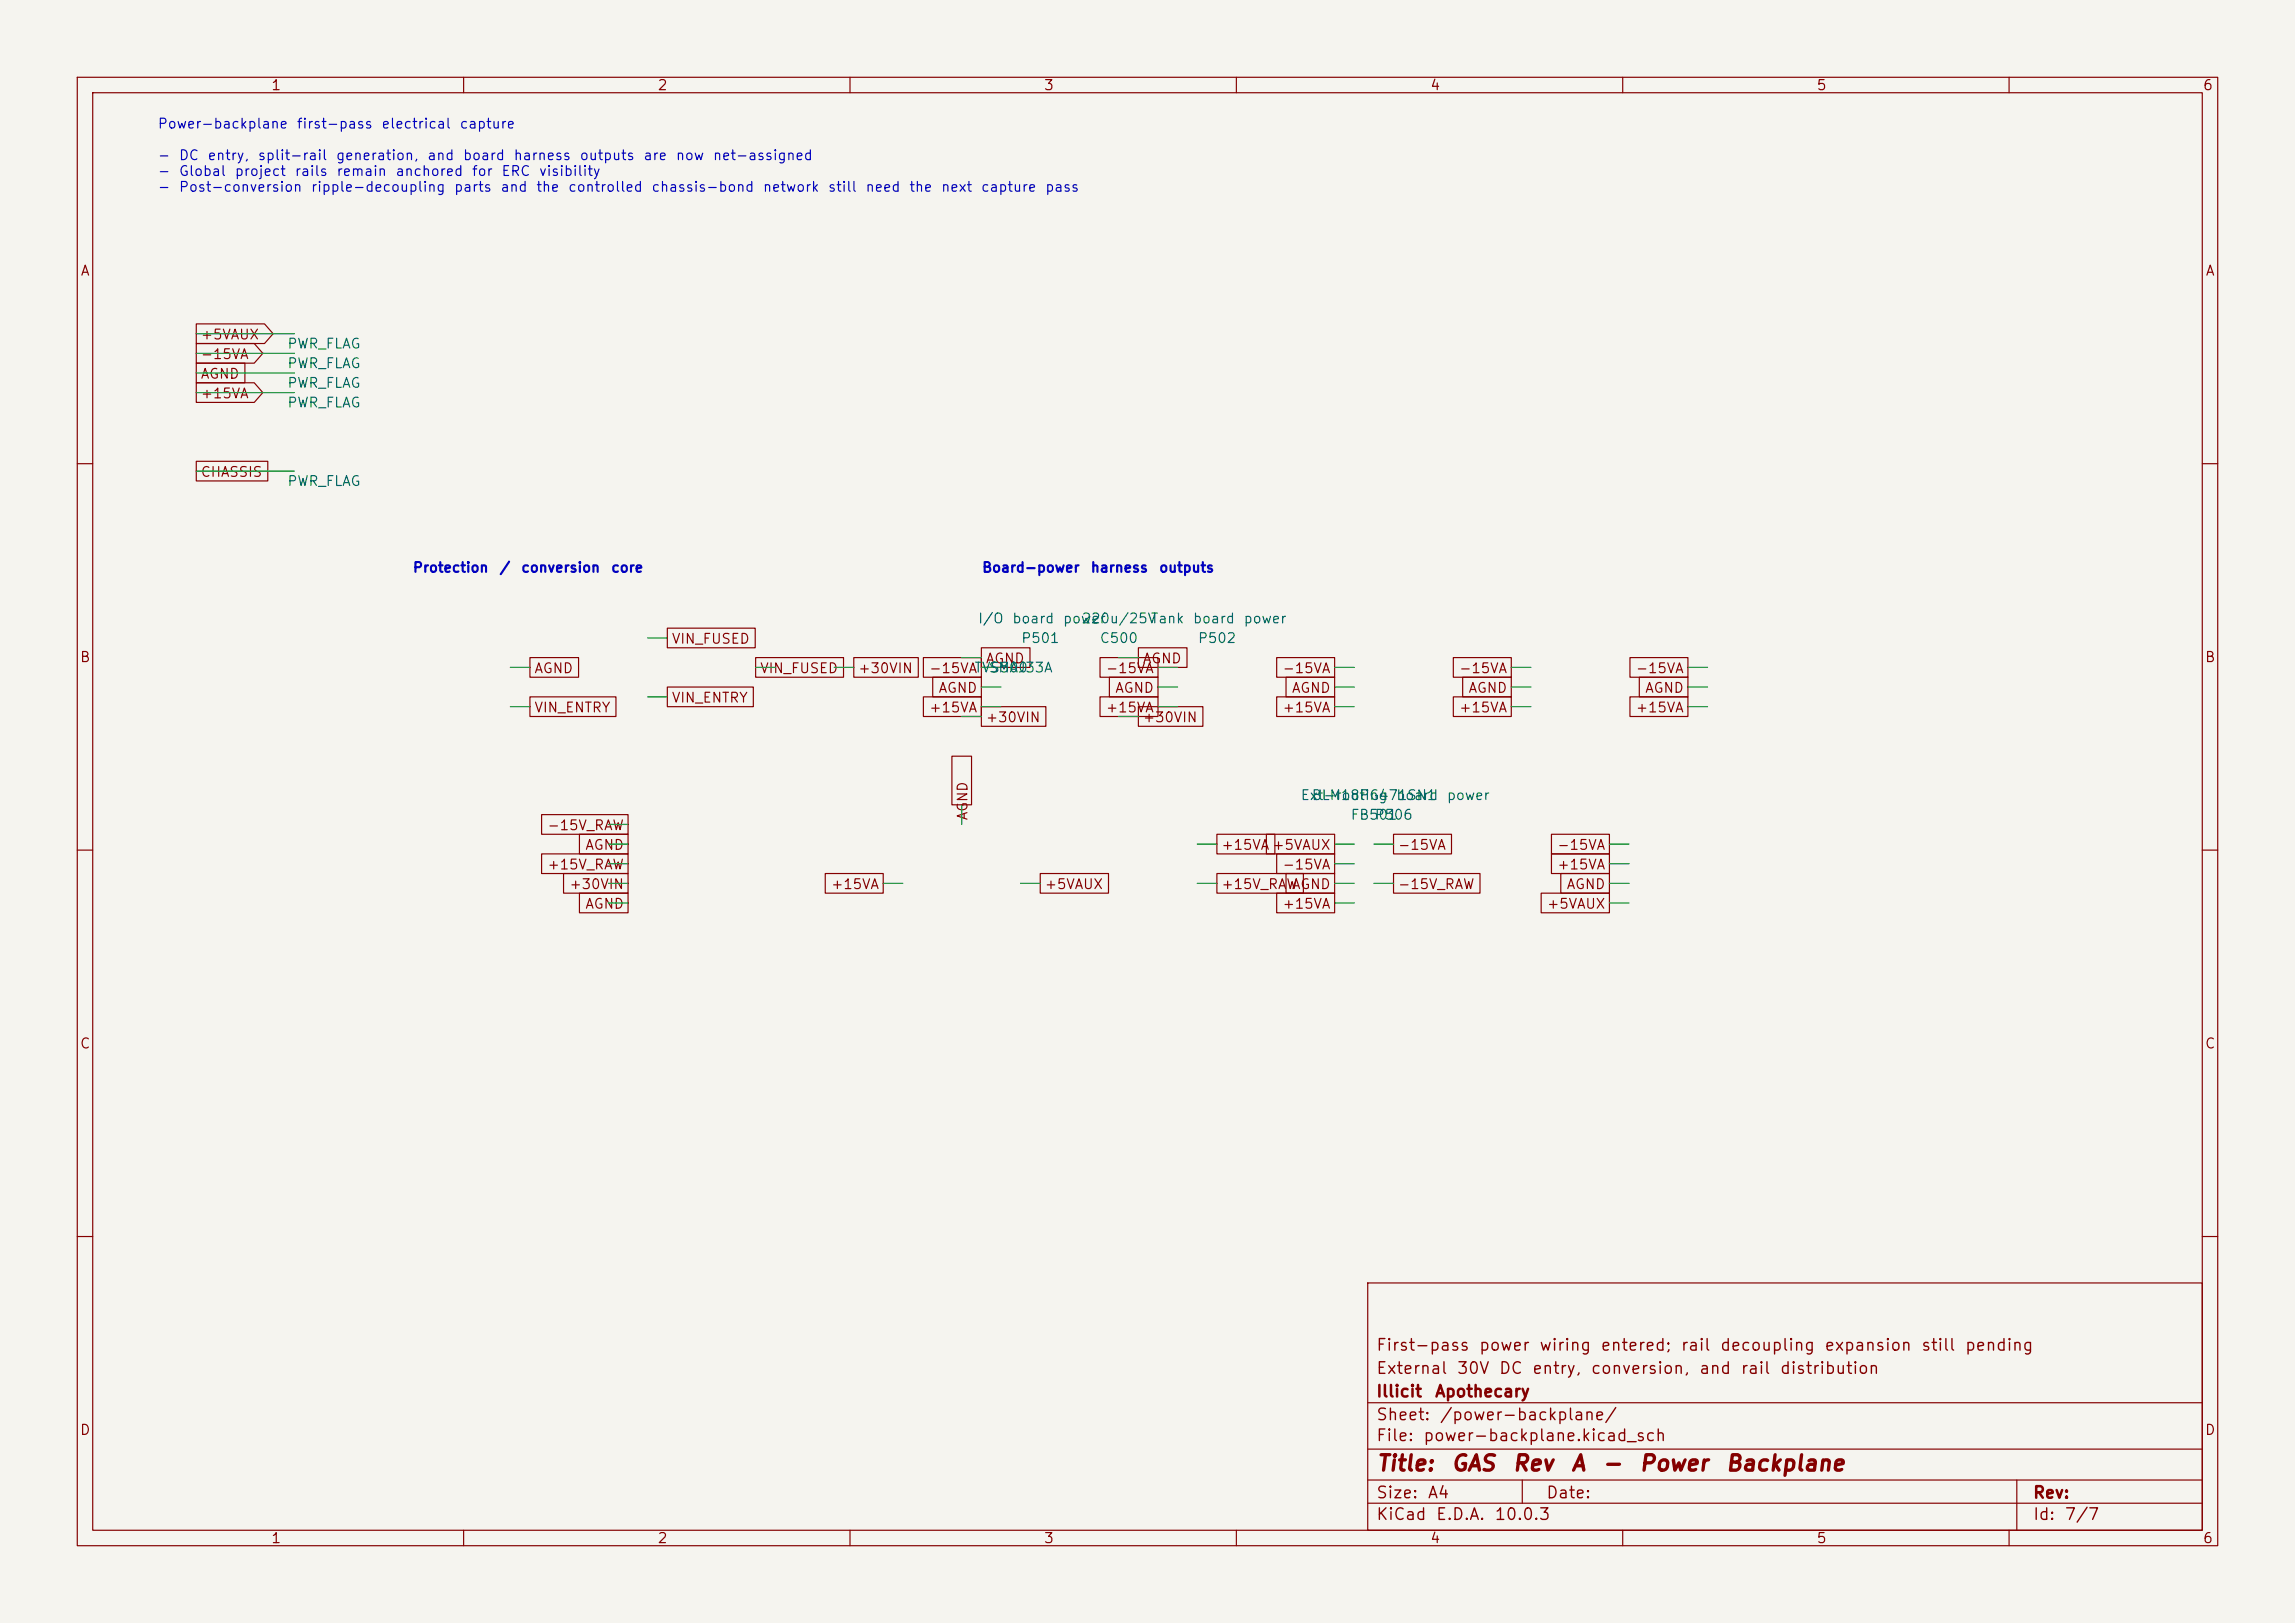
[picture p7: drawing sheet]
<svg xmlns="http://www.w3.org/2000/svg" width="297mm" height="210mm" viewBox="0 0 297 210" stroke-linecap="round" stroke-linejoin="round" font-family="sans-serif">
<defs><g id="words">
<g font-size="2" fill="#840000">
<text x="178" y="190.8">Title:</text>
<text x="187.7" y="190.8">GAS</text>
<text x="195.6" y="190.8">Rev</text>
<text x="203.2" y="190.8">A</text>
<text x="207.2" y="190.8">-</text>
<text x="212" y="190.8">Power</text>
<text x="223.2" y="190.8">Backplane</text>
</g>
<g font-size="1.5" fill="#840000">
<text x="178" y="178.2">External</text>
<text x="178" y="175.2">First-pass</text>
<text x="188.4" y="178.2">30V</text>
<text x="191.3" y="175.2">power</text>
<text x="193.9" y="178.2">DC</text>
<text x="198.2" y="178.2">entry,</text>
<text x="199.1" y="175.2">wiring</text>
<text x="205.8" y="178.2">conversion,</text>
<text x="207" y="175.2">entered;</text>
<text x="217.4" y="175.2">rail</text>
<text x="219.8" y="178.2">and</text>
<text x="222.5" y="175.2">decoupling</text>
<text x="225.2" y="178.2">rail</text>
<text x="230.2" y="178.2">distribution</text>
<text x="236" y="175.2">expansion</text>
<text x="248.5" y="175.2">still</text>
<text x="254.2" y="175.2">pending</text>
<text x="178" y="184.2">Sheet:</text>
<text x="178" y="181.2">Illicit</text>
<text x="185.6" y="181.2">Apothecary</text>
<text x="186.2" y="184.2">/power-backplane/</text>
<text x="178" y="186.9">File:</text>
<text x="184.1" y="186.9">power-backplane.kicad_sch</text>
<text x="178" y="197.1">KiCad</text>
<text x="178" y="194.3">Size:</text>
<text x="184.7" y="194.3">A4</text>
<text x="185.7" y="197.1">E.D.A.</text>
<text x="193.3" y="197.1">10.0.3</text>
<text x="200" y="194.3">Date:</text>
<text x="263" y="194.3">Rev:</text>
<text x="263" y="197.1">Id:</text>
<text x="267.1" y="197.1">7/7</text>
</g>
<g font-size="1.3" fill="#840000">
<text x="35" y="12">1</text>
<text x="85" y="12">2</text>
<text x="135" y="12">3</text>
<text x="185" y="12">4</text>
<text x="235" y="12">5</text>
<text x="285" y="12">6</text>
<text x="10.3" y="36">A</text>
<text x="285.3" y="36">A</text>
<text x="25.9" y="46.8">-15VA</text>
<text x="25.9" y="44.2">+5VAUX</text>
<text x="25.9" y="51.9">+15VA</text>
<text x="25.9" y="49.3">AGND</text>
<text x="25.9" y="62">CHASSIS</text>
<text x="86.8" y="83.6">VIN_FUSED</text>
<text x="10.3" y="86">B</text>
<text x="69.1" y="87.4">AGND</text>
<text x="98.3" y="87.4">VIN_FUSED</text>
<text x="111" y="87.4">+30VIN</text>
<text x="120.2" y="87.4">-15VATVS500</text>
<text x="121.4" y="90">AGND</text>
<text x="127.5" y="86.2">AGND</text>
<text x="143" y="87.4">-15VA</text>
<text x="144.2" y="90">AGND</text>
<text x="147.8" y="86.2">AGND</text>
<text x="165.9" y="87.4">-15VA</text>
<text x="167.1" y="90">AGND</text>
<text x="188.7" y="87.4">-15VA</text>
<text x="189.9" y="90">AGND</text>
<text x="211.6" y="87.4">-15VA</text>
<text x="212.8" y="90">AGND</text>
<text x="285.3" y="86">B</text>
<text x="69.1" y="92.5">VIN_ENTRY</text>
<text x="86.8" y="91.2">VIN_ENTRY</text>
<text x="120.2" y="92.5">+15VA</text>
<text x="127.5" y="93.8">+30VIN</text>
<text x="143" y="92.5">+15VA</text>
<text x="147.8" y="93.8">+30VIN</text>
<text x="165.9" y="92.5">+15VA</text>
<text x="188.7" y="92.5">+15VA</text>
<text x="211.6" y="92.5">+15VA</text>
<text x="70.7" y="107.7">-15V_RAW</text>
<text x="125.5" y="106.2" transform="rotate(-90 125.5 106.2)">AGND</text>
<text x="70.7" y="112.8">+15V_RAW</text>
<text x="75.6" y="110.3">AGND</text>
<text x="158" y="110.3">+15VA+5VAUX</text>
<text x="165.9" y="112.8">-15VA</text>
<text x="180.8" y="110.3">-15VA</text>
<text x="201.4" y="112.8">+15VA</text>
<text x="201.4" y="110.3">-15VA</text>
<text x="73.6" y="115.4">+30VIN</text>
<text x="75.6" y="117.9">AGND</text>
<text x="107.5" y="115.4">+15VA</text>
<text x="135.1" y="115.4">+5VAUX</text>
<text x="158" y="115.4">+15V_RAW</text>
<text x="165.9" y="117.9">+15VA</text>
<text x="167.1" y="115.4">AGND</text>
<text x="180.8" y="115.4">-15V_RAW</text>
<text x="200.1" y="117.9">+5VAUX</text>
<text x="202.6" y="115.4">AGND</text>
<text x="10.3" y="136">C</text>
<text x="285.3" y="136">C</text>
<text x="10.3" y="186">D</text>
<text x="285.3" y="186">D</text>
<text x="35" y="200">1</text>
<text x="85" y="200">2</text>
<text x="135" y="200">3</text>
<text x="185" y="200">4</text>
<text x="235" y="200">5</text>
<text x="285" y="200">6</text>
</g>
<g font-size="1.3" fill="#0000c2">
<text x="20.3" y="17">Power-backplane</text>
<text x="38.3" y="17">first-pass</text>
<text x="49.3" y="17">electrical</text>
<text x="59.4" y="17">capture</text>
<text x="20.3" y="21">-</text>
<text x="20.3" y="23.1">-</text>
<text x="23.1" y="21">DC</text>
<text x="23.1" y="23.1">Global</text>
<text x="26.8" y="21">entry,</text>
<text x="30.3" y="23.1">project</text>
<text x="33.3" y="21">split-rail</text>
<text x="38" y="23.1">rails</text>
<text x="43.4" y="21">generation,</text>
<text x="43.4" y="23.1">remain</text>
<text x="51.1" y="23.1">anchored</text>
<text x="55.2" y="21">and</text>
<text x="59.8" y="21">board</text>
<text x="61" y="23.1">for</text>
<text x="64.8" y="23.1">ERC</text>
<text x="66.4" y="21">harness</text>
<text x="69.7" y="23.1">visibility</text>
<text x="74.9" y="21">outputs</text>
<text x="83.2" y="21">are</text>
<text x="87.4" y="21">now</text>
<text x="92.2" y="21">net-assigned</text>
<text x="20.3" y="25.1">-</text>
<text x="23.1" y="25.1">Post-conversion</text>
<text x="40.1" y="25.1">ripple-decoupling</text>
<text x="58.7" y="25.1">parts</text>
<text x="64.7" y="25.1">and</text>
<text x="69.3" y="25.1">the</text>
<text x="73.4" y="25.1">controlled</text>
<text x="84.2" y="25.1">chassis-bond</text>
<text x="98.6" y="25.1">network</text>
<text x="107.1" y="25.1">still</text>
<text x="111.9" y="25.1">need</text>
<text x="117.6" y="25.1">the</text>
<text x="121.7" y="25.1">next</text>
<text x="126.9" y="25.1">capture</text>
<text x="135.2" y="25.1">pass</text>
<text x="53.3" y="74.4">Protection</text>
<text x="64.6" y="74.4">/</text>
<text x="67.4" y="74.4">conversion</text>
<text x="79" y="74.4">core</text>
<text x="127" y="74.4">Board-power</text>
<text x="141.1" y="74.4">harness</text>
<text x="149.9" y="74.4">outputs</text>
</g>
<g font-size="1.3" fill="#006464">
<text x="37.1" y="45.4">PWR_FLAG</text>
<text x="37.1" y="48">PWR_FLAG</text>
<text x="37.1" y="53">PWR_FLAG</text>
<text x="37.1" y="50.5">PWR_FLAG</text>
<text x="37.1" y="63.2">PWR_FLAG</text>
<text x="126.5" y="81">I/O</text>
<text x="130.9" y="81">board</text>
<text x="132.1" y="83.5">P501</text>
<text x="137.5" y="81">power</text>
<text x="139.9" y="81">220u/25V</text>
<text x="142.2" y="83.5">C500</text>
<text x="148.8" y="81">Tank</text>
<text x="154.3" y="81">board</text>
<text x="154.9" y="83.5">P502</text>
<text x="160.8" y="81">power</text>
<text x="127.9" y="87.3">SMAJ33A</text>
<text x="168.2" y="103.8">Ext-routing</text>
<text x="169.7" y="103.8">BLM18PG471SN1</text>
<text x="174.7" y="106.4">FB501</text>
<text x="177.8" y="106.4">P506</text>
<text x="180.6" y="103.8">board</text>
<text x="187.1" y="103.8">power</text>
</g>
</g></defs>
<path d="M0 0h297v210h-297z" fill="#f5f4ef" stroke="#f5f4ef" stroke-width=".13"/>
<g fill="none" stroke="#840000" stroke-width=".15">
<path d="M10 10h277v190h-277zM12 12h273v186h-273zM60 10v2M110 10v2M160 10v2M210 10v2M260 10v2M25.4 44.4h7.5l1.1 1.3-1.1 1.3h-7.5zM25.4 41.9h8.8l1.1 1.3-1.1 1.3h-8.8zM25.4 49.5h7.5l1.1 1.3-1.1 1.3h-7.5zM25.4 47h6.3v2.5h-6.3zM25.4 59.7h9.3v2.5h-9.3z"/>
<path d="M10 60h2M285 60h2M68.6 90.2h11.1v2.5h-11.1zM68.6 85.1h6.3v2.5h-6.3zM86.4 88.9h11.1v2.5h-11.1zM86.4 81.3h11.3v2.5h-11.3zM97.8 85.1h11.4v2.5h-11.4zM110.5 85.1h8.3v2.5h-8.3zM119.5 90.2h7.5v2.5h-7.5zM119.5 85.1h7.5v2.5h-7.5zM120.7 87.6h6.3v2.6h-6.3zM123.2 97.8h2.5v6.3h-2.5z"/>
<path d="M127 91.4h8.3v2.6h-8.3zM127 83.8h6.3v2.6h-6.3zM142.4 90.2h7.5v2.5h-7.5zM142.4 85.1h7.5v2.5h-7.5zM143.6 87.6h6.3v2.6h-6.3zM147.3 83.8h6.3v2.6h-6.3zM147.3 91.4h8.4v2.6h-8.4zM165.2 90.2h7.5v2.5h-7.5zM165.2 85.1h7.5v2.5h-7.5zM166.4 87.6h6.3v2.6h-6.3zM188.1 90.2h7.5v2.5h-7.5zM188.1 85.1h7.5v2.5h-7.5z"/>
<path d="M189.3 87.6h6.3v2.6h-6.3zM210.9 85.1h7.5v2.5h-7.5zM210.9 90.2h7.5v2.5h-7.5zM212.1 87.6h6.3v2.6h-6.3zM10 110h2M70.1 110.5h11.2v2.5h-11.2zM70.1 105.4h11.2v2.6h-11.2zM72.9 113h8.4v2.6h-8.4zM75 115.6h6.3v2.5h-6.3zM75 107.9h6.3v2.6h-6.3zM106.8 113h7.5v2.6h-7.5zM134.6 113h8.9v2.6h-8.9z"/>
<path d="M157.5 113h11.2v2.6h-11.2zM157.5 107.9h7.5v2.6h-7.5zM163.9 107.9h8.8v2.6h-8.8zM165.2 110.5h7.5v2.5h-7.5zM165.2 115.6h7.5v2.5h-7.5zM166.4 113h6.3v2.6h-6.3zM180.3 113h11.2v2.6h-11.2zM180.3 107.9h7.5v2.6h-7.5zM199.4 115.6h8.9v2.5h-8.9zM200.8 110.5h7.5v2.5h-7.5zM200.8 107.9h7.5v2.6h-7.5zM202 113h6.3v2.6h-6.3z"/>
<path d="M285 110h2M10 160h2M177 166h108v32h-108zM285 160h2M60 198v2M110 198v2M160 198v2M177 194.5h108M177 191.5h108M177 187.5h108M177 181.5h108M197 191.5v3"/>
<path d="M210 198v2M260 198v2M261 191.5v6.5"/>
</g>
<g fill="none" stroke="#009600" stroke-width=".15">
<path d="M25.4 48.3h12.7M25.4 45.7h12.7M25.4 43.2h12.7M25.4 50.8h12.7M25.4 61h12.7M66 86.4h2.6M66 91.4h2.6M83.8 90.2h2.6M83.8 82.6h2.6M97.8 86.4h2.5M107.9 86.4h2.6M124.5 85.1h2.5"/>
<path d="M124.5 92.7h2.5M127 86.4h2.5M127 91.4h2.5M127 88.9h2.5M144.8 85.1h2.5M144.8 92.7h2.5M149.9 86.4h2.5M149.9 91.4h2.5M149.9 88.9h2.5M172.7 86.4h2.6M172.7 91.4h2.6M172.7 88.9h2.6"/>
<path d="M195.6 86.4h2.5M195.6 91.4h2.5M195.6 88.9h2.5M218.4 86.4h2.6M218.4 91.4h2.6M218.4 88.9h2.6M78.7 116.8h2.6M78.7 114.3h2.6M78.7 111.8h2.6M78.7 109.2h2.6M78.7 106.7h2.6M114.3 114.3h2.5"/>
<path d="M124.5 104.1v2.6M132.1 114.3h2.5M154.9 114.3h2.6M154.9 109.2h2.6M172.7 116.8h2.6M172.7 114.3h2.6M172.7 111.8h2.6M172.7 109.2h2.6M177.8 114.3h2.5M177.8 109.2h2.5M208.3 116.8h2.5M208.3 114.3h2.5"/>
<path d="M208.3 111.8h2.5M208.3 109.2h2.5"/>
</g>
<use href="#words"/>
</svg>
